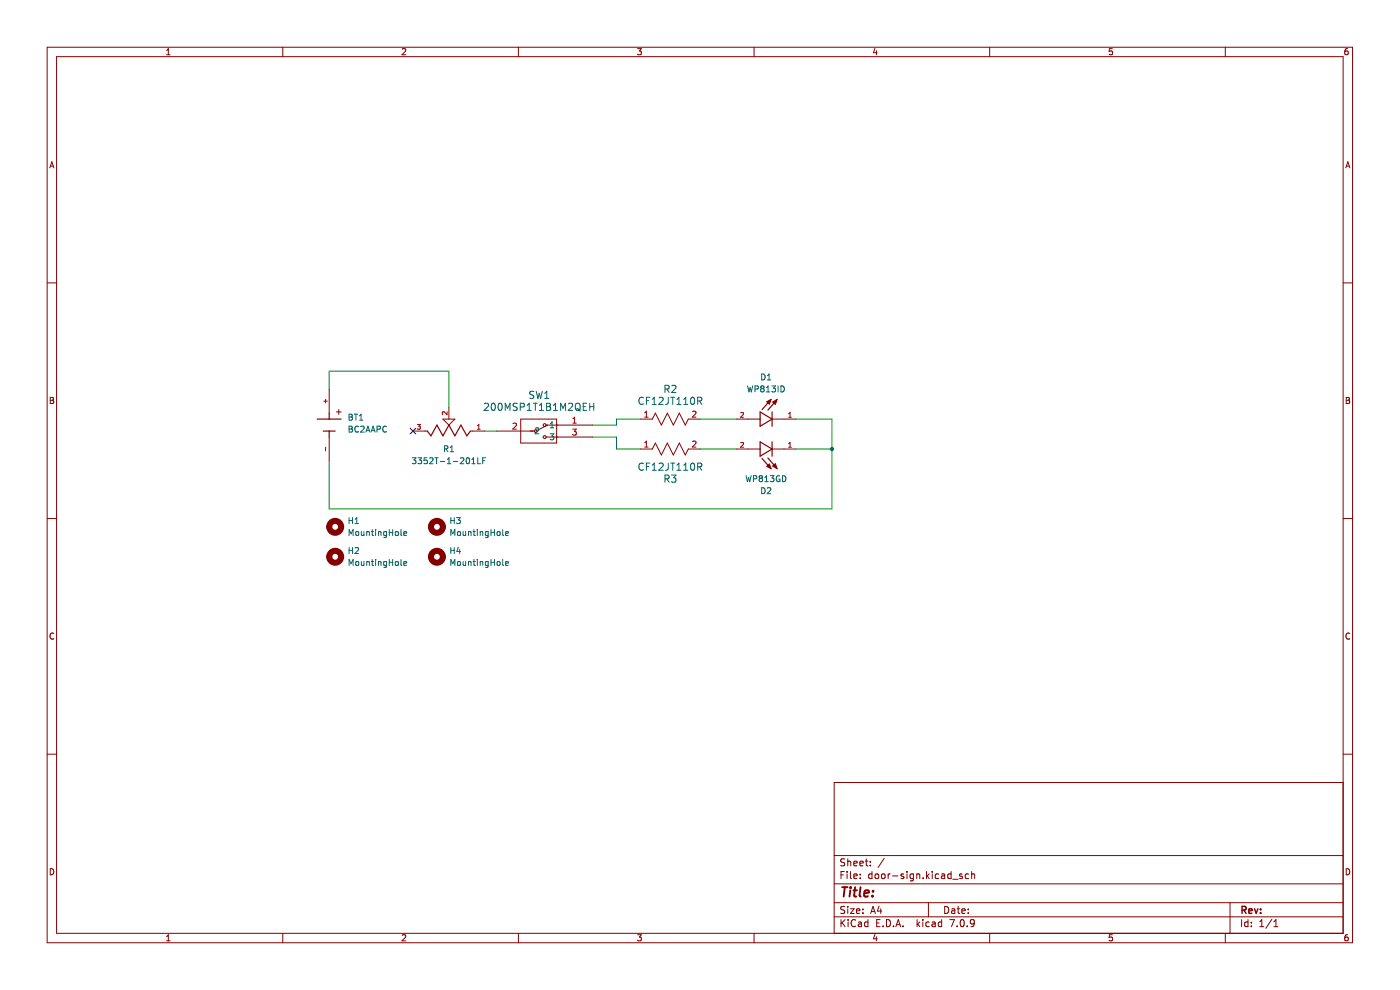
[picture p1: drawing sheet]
<svg xmlns="http://www.w3.org/2000/svg" width="297mm" height="210mm" viewBox="0 0 297 210" stroke-linecap="round" stroke-linejoin="round" font-family="sans-serif">
<g fill="none" stroke="#840000" stroke-width=".21">
<path d="M10 10h276.9v190h-276.9zM12 12h272.9v186h-272.9zM35.3 11.6h.8M35.3 10.7l.4-.4v1.3M60 10v2M85.3 10.4l.5-.1 .3 .4-.8 .9h.8M110 10v2M135.3 10.3h.8l-.5 .5 .4 .1v.6l-.2 .1-.5-.1M160 10v2M185.6 10.3l-.3 .9h.8M185.9 10.7v.9M210 10v2"/>
<path d="M236 10.3h-.6l-.1 .6h.6l.1 .6-.2 .1-.5-.1M259.9 10v2M285.9 10.3l-.4 .1-.2 .2v.8l.2 .2 .5-.1-.1-.6-.4-.1-.2 .3M10.6 35.6l.4-1.3 .4 1.3M10.7 35.2h.6M285.5 35.6l.4-1.3 .5 1.3M285.6 35.2h.6M10 60h2M284.9 60h2M10.7 84.3h.4l.2 .2-.2 .4 .2 .1 .1 .3-.2 .3h-.5zM10.7 84.9h.4M87.6 91.4h3.1"/>
<path d="M94 88.9h2.5l-1.3 1.3zM95.2 86.4v2.5M99.8 91.4h3M105.4 91.4h7.9M110.5 88.9h7.6v5.1h-7.6zM115.8 90.2h9.9M115.8 92.7h9.9M116.2 90.2l-2.6 1.2M135.9 95.2h2.5l.6-1.2 1.3 2.5 1.3-2.5 1.2 2.5 1.3-2.5 1.3 2.5 .6-1.3h2.6M158.7 95.2h2.6M163.8 95.2h2.5M285.6 84.3h.4l.3 .2-.3 .4 .3 .1v.3l-.2 .3h-.5z"/>
<path d="M285.6 84.9h.4M10 110h2M284.9 110h2M11.4 134.4a.58 .58 0 0 0-.8 .5 .58 .58 0 0 0 .8 .6M286.3 134.4a.58 .58 0 0 0-.8 .5 .58 .58 0 0 0 .8 .6M10 160h2M284.9 160h2M284.9 166h-107.9v32M10.7 184.3a.66 .66 0 0 1 .7 .6 .66 .66 0 0 1-.7 .7zM35.3 198.6l.4-.3v1.3M35.3 199.6h.8M60 198v2"/>
<path d="M85.3 198.4l.5-.1 .3 .3-.8 1h.8M110 198v2M135.3 198.3h.8l-.5 .5 .4 .1v.5l-.2 .2-.5-.2M160 198v2M177 194.5h107.9M177 191.5h107.9M177 187.5h107.9M177 181.5h107.9M178.4 185.6h.5M178.4 195.1v1.5M178.6 195.7l.7 .9M179.1 184.9h-.7v1.5"/>
<path d="M179.2 192.3h-.6l-.2 .1v.4l.7 .3 .1 .4-.3 .3-.6-.1M179.2 182.2h-.6l-.2 .1v.4l.7 .3 .1 .4-.3 .3-.6-.1M179.3 195.1l-.9 .8M179.7 184.9v.1M179.7 185.4v1M179.8 182.2v1.5M179.8 192.3v.1M179.8 192.8v1M179.8 182.8l.3-.1h.3l.1 1M179.9 195.1v.1M179.9 195.6v1M180.4 192.8h.8l-.8 1h.8"/>
<path d="M180.4 184.9v1.3l.2 .2M181.1 185.9l.7-.2v-.3h-.5l-.2 .2 .1 .7h.6M181.1 183.2l.7-.2v-.3h-.5l-.2 .2 .1 .7h.6M181.5 195.2a.71 .71 0 0 0-1 .5 .71 .71 0 0 0 .7 .9l.3-.2M181.7 193.3l.7-.2-.1-.3h-.4l-.2 .2 .1 .7h.5M182.1 195.6h.6l.1 1M182.4 183.2l.7-.2v-.3h-.5l-.2 .2 .1 .7h.6M182.5 186.2v.2M182.5 185.4v.2M182.8 195.9l-.5 .1-.2 .2 .2 .4 .5-.1M183.1 193.6v.2M183.1 192.8v.2"/>
<path d="M183.6 182.7h.5M183.8 182.2v1.3l.3 .2M184.1 195.6h-.4l-.3 .3 .2 .6h.5M184.1 195.1v1.5M184.6 183.5v.2M184.6 182.7v.2M184.7 193.8l.5-1.5 .5 1.5M184.8 193.3h.8M185 185.4h-.4l-.3 .3 .1 .6h.6M185 184.9v1.5M185.6 198.2l-.3 .9h.8M185.7 185.5l.2-.1 .4 .1 .1 .6-.1 .2-.4 .1-.2-.2z"/>
<path d="M185.9 198.7v.9M186 195.8h.5M186.5 192.2l-.4 1.1h1M186.7 195.1h-.7v1.5h.7M186.8 192.8v1M187.1 185.5l.2-.1 .4 .1 .1 .6-.2 .2-.3 .1-.2-.2zM187.3 196.4v.2M187.6 182.1l-1.3 1.9M188.1 195.1a.76 .76 0 0 1 .8 .7 .76 .76 0 0 1-.8 .8zM188.4 185.4v1M188.8 185.4l-.4 .3M189.3 185.8h1.2"/>
<path d="M189.6 196.4v.2M190.1 196.6l.5-1.5 .5 1.5M190.2 196.1h.7M191.6 196.4v.2M191.7 185.4h-.4l-.2 .2 .1 .2 .5 .1v.4h-.6M192.4 184.9v.1M192.4 185.4v1M193.8 185.4h-.5l-.2 .3 .1 .6h.6M193.8 185.4v1.2l-.3 .3-.4-.1M194.5 185.5l.2-.1h.4v1M194.5 185.4v1M194.6 195.1v1.5"/>
<path d="M194.7 196l.4 .6M195.1 195.6l-.5 .5M195.8 195.1v.1M195.8 195.6v1M195.8 186.2v.2M196.6 184.9v1.5M196.7 185.8l.4 .6M197 191.5v3M197.1 185.4l-.5 .5M197.1 195.6h-.4l-.3 .3 .2 .6h.5M197.8 184.9v.1M197.8 185.4v1"/>
<path d="M197.8 195.6h.5l.1 1M198.4 195.9l-.5 .1-.2 .2 .2 .4 .5-.1M199.1 185.4h-.4l-.3 .3 .2 .6h.5M199.8 185.4h.5l.1 1M199.8 195.6h-.5l-.2 .3 .1 .6h.6M199.8 195.1v1.5M200.4 185.7l-.5 .1-.2 .2 .2 .4 .5-.1M200.4 192.3a.76 .76 0 0 1 .9 .7 .76 .76 0 0 1-.9 .8zM201.5 195.1h1l-.7 1.5M201.8 185.4h-.5l-.2 .3 .1 .6h.6M201.8 184.9v1.5M201.9 192.8h.6l.1 1"/>
<path d="M202.1 186.5h1.2M202.6 193.1l-.5 .1-.3 .2 .3 .4 .5-.1M203.1 192.8h.5M203.1 196.4v.2M203.3 192.3v1.3l.3 .2M203.8 195.2l.3-.1a.8 .8 0 0 1 .5 .7 .8 .8 0 0 1-.5 .8l-.4-.6zM204.1 193.3l.7-.2-.1-.3h-.4l-.2 .2v.7h.6M204.1 185.4h-.3l-.2 .2v.2l.5 .1v.4h-.5M205.2 196.4v.2M205.4 193.6v.2M205.4 192.8v.2M205.5 185.4h-.4l-.3 .3 .1 .6h.6"/>
<path d="M206.1 185.5l.2-.1h.4l.1 1M206.1 184.9v1.5M206.7 195.7l-.3 .3h-.3l-.3-.3v-.3l.3-.3h.5l.1 .3a1 1 0 0 1-.4 1.2h-.3M210 198v2M236 198.3h-.6l-.1 .6 .6-.1 .1 .6-.2 .2-.5-.2M259.9 198v2M260.9 191.5v6.5M263.4 195.1v1.5M264.8 195.6h-.5l-.3 .3 .2 .6h.6M264.8 195.1v1.5M265.5 196.4v.2M265.5 195.6v.2"/>
<path d="M267.3 196.6h.8M267.3 195.5l.4-.4v1.5M269.8 195l-1.3 1.9M270.3 196.6h.8M270.3 195.5l.4-.4v1.5M285.6 184.3a.66 .66 0 0 1 .7 .6 .66 .66 0 0 1-.7 .7zM285.9 198.3h-.4l-.2 .3v.7l.2 .3 .5-.2-.1-.6h-.4l-.2 .2"/>
<circle cx="113.6" cy="91.4" r=".3"/>
<circle cx="115.5" cy="90.2" r=".3"/>
<circle cx="115.5" cy="92.7" r=".3"/>
</g>
<path d="M263.5 193h.7l.2-.2-.1-.4-.8-.1v1.5M263.9 193l.5 .8M264.9 193.3l.7-.2v-.3h-.5l-.2 .2 .1 .7h.6M266.1 192.8l.4 1 .3-1M267.4 193.6v.2M267.4 192.8v.2" fill="none" stroke="#840000" stroke-width=".3"/>
<path d="M178.7 188.2h1.1M179.2 188.2l-.2 2M180.4 188.9l-.2 1.3M180.5 188.2l-.1 .2M181 188.9h.8M181.4 188.2l-.2 1.7 .1 .2 .3 .1M182.6 188.2l-.3 1.7 .3 .3M183.3 189.5l1-.2v-.4h-.8l-.2 1 .2 .3 .6-.1M185.1 190v.2M185.2 188.9v.2" fill="none" stroke="#840000" stroke-width=".4"/>
<path d="M87 90.8l1.2 1.2M88.2 90.8l-1.2 1.2" fill="none" stroke="#000084" stroke-width=".21"/>
<path d="M69.8 82.6v-3.9h25.4v7.7M102.8 91.4h2.6M125.7 92.7h5.1v2.5h5.1M135.9 88.9h-5.1v1.3h-5.1M148.6 88.9h7.6M148.6 95.2h7.6M168.9 88.9h7.6v19h-106.7v-10.1M168.9 95.2h7.6" fill="none" stroke="#009600" stroke-width=".21"/>
<g fill="none" stroke="#006464" stroke-width=".21">
<path d="M87.5 97.1h.7l-.4 .5 .4 .1v.5l-.2 .2-.5-.2M88.7 97.1h.8l-.5 .5 .4 .1v.5l-.2 .2-.5-.2M90.6 97.1h-.6l-.1 .6 .6-.1 .1 .6-.2 .2-.5-.2M91.1 97.2l.5-.1 .3 .4-.8 .9h.8M92.2 97.1h.8M92.6 97.1v1.3M93.4 97.9h1M94.3 95.2h.6l.1-.5-.7-.1v1.2M94.6 95.2l.4 .6M94.9 98.4h.7M94.9 97.5l.4-.4v1.3M95.5 95.8h.7"/>
<path d="M95.5 94.9l.4-.3v1.2M96.2 97.9h.9M97.7 97.2l.5-.1 .2 .4-.8 .9h.8M99 97.2l.2-.1a.68 .68 0 0 1 .4 .6 .68 .68 0 0 1-.4 .7l-.3-.5zM100.1 98.4h.7M100.1 97.5l.4-.4v1.3M101.4 97.1v1.3h.6M102.4 97.7h.4M102.8 85.7l.5-.2 .3 .5-.9 1.1h.9M103 97.1h-.6v1.3M104.4 85.7l.2-.2a.81 .81 0 0 1 .5 .8 .81 .81 0 0 1-.5 .8l-.2-.2-.2-.4zM105.8 85.7l.2-.2a.81 .81 0 0 1 .6 .8 .81 .81 0 0 1-.6 .8l-.2-.2-.1-.4z"/>
<path d="M107.2 87.1v-1.6l.5 1.1 .5-1.1v1.6M109.7 85.6l-.6-.1-.2 .3 .1 .4 .7 .3v.4l-.3 .2-.5-.1M110.4 86.3h.7l.1-.3v-.3l-.8-.2v1.6M111.8 87.1h.9M111.8 86l.5-.5v1.6M113.1 85.5h.9M113.2 83.1l-.5-.1-.3 .1v.5l.7 .3 .1 .3-.2 .3-.6-.1M113.6 85.5v1.6M113.6 90.9l.5-.2 .2 .4-.8 .9h.8M113.7 83l.4 1.5 .3-1.1 .3 1.1 .4-1.5M114.4 87.1h.9M114.4 86l.5-.5v1.6"/>
<path d="M115.6 84.5h.8M115.6 83.4l.4-.4v1.5M116 85.5h.5l.3 .3-.3 .5 .3 .1v.4l-.3 .3h-.5zM116 86.3h.5M116.7 92h.8l-.4 .5 .3 .1v.6l-.2 .1-.5-.1M116.8 90.7h.7M116.8 89.8l.3-.3v1.2M117.4 87.1h.9M117.4 86l.4-.5v1.6M118.9 87.1v-1.6l.5 1.1 .6-1.1v1.6M120.6 85.7l.6-.2 .3 .5-1 1.1h1M122.1 85.8l.3-.3a.51 .51 0 0 1 .7 .5v.6a.51 .51 0 0 1-.5 .5 .51 .51 0 0 1-.5-.5z"/>
<path d="M122.3 86.7l.8 .5M123.7 86.3h.5M124.5 85.5h-.8v1.6h.8M125.1 86.3h.9M125.1 85.5v1.6M126 85.5v1.6M136.5 98.4a.72 .72 0 0 0-1 .5 .72 .72 0 0 0 .7 .9l.3-.2M137.1 99h.5M137.9 98.2h-.8v1.6M138.4 99.8h.8M138.4 98.7l.4-.5v1.6M139.8 98.4l.6-.2 .3 .5-1 1.1h1"/>
<path d="M141.8 98.2v1.1a.49 .49 0 0 1-.6 .5M142.3 98.2h.9M142.7 98.2v1.6M143.6 99.8h.9M143.6 98.7l.4-.5v1.6M145 99.8h.9M145 98.7l.5-.5v1.6M146.6 98.4l.3-.2a.81 .81 0 0 1 .5 .8 .81 .81 0 0 1-.5 .8l-.3-.2-.1-.4zM148 99h.7l.2-.3-.1-.3-.8-.2v1.6M148.4 99l.5 .8M141.1 101.6l.7-.1 .2-.2-.1-.4-.8-.1v1.5M141.4 101.6l.6 .7"/>
<path d="M142.5 100.8h.9l-.5 .6 .4 .1v.6l-.2 .2-.6-.2"/>
</g>
<path d="M88.5 90h.7l-.4 .4 .3 .1v.5h-.6M94.8 87.3v.7l-.7-.7-.3 .2 .1 .4M101.3 91.1h.6M101.3 90.3l.3-.3v1.1M108.8 89.9l.5-.1 .3 .3-.8 .9h.8M121.5 91h.8l-.5 .5 .4 .1v.6l-.2 .1-.5-.1M121.5 89.8h.8M121.5 88.8l.4-.3v1.3M136.8 94.8h.7M136.8 93.9l.3-.3v1.2M146.9 93.7l.5-.1 .2 .3-.7 .9h.7" fill="none" stroke="#a90000" stroke-width=".21"/>
<path d="M90.7 91.4l.7 1.1 1.3-2.3 1.3 2.3 1.2-2.3 1.3 2.3 1.3-2.3 1.2 2.3 .8-1.1M161.3 93.7l2.5 1.5-2.5 1.6zM161.7 97.3l1.7 2M162.9 97.2l1.8 2M163.8 93.7v3.1" fill="none" stroke="#840000" stroke-width=".25"/>
<path d="M162.6 98.9l.6-.5 .4 1z" fill="#840000"/>
<path d="M162.6 98.9l.6-.5 .4 1z" fill="none" stroke="#840000" stroke-width=".21"/>
<path d="M163.9 98.9l.6-.5 .4 1z" fill="#840000"/>
<path d="M69.8 82.6v5M69.8 92.7v5.1M71.4 87.4h1M71.9 86.9v1M135.9 88.9h2.5l.6-1.3 1.3 2.6 1.3-2.6 1.2 2.6 1.3-2.6 1.3 2.6 .6-1.3h2.6M156.2 95.2h2.5M158.7 88.9h2.6M163.8 88.9h2.5M163.9 98.9l.6-.5 .4 1zM166.3 95.2h2.6" fill="none" stroke="#840000" stroke-width=".21"/>
<path d="M68.7 85.1h.8M69.1 84.7v.8M69.1 94.9v.7M136.8 88.5h.7M136.8 87.6l.3-.4v1.3M146.9 87.3l.5-.1 .2 .4-.7 .9h.7M157.2 93.9l.3-.1 .2 .3-.6 .8h.6M167.3 94.9h.6M167.3 94.1l.3-.3v1.1" fill="none" stroke="#a90000" stroke-width=".21"/>
<g fill="none" stroke="#006464" stroke-width=".21">
<path d="M74.1 87.9h.4l.2 .2-.2 .4 .2 .1 .1 .3-.3 .2h-.4zM74.1 90.4h.4l.2 .2-.2 .4 .2 .1 .1 .3-.3 .3h-.4zM74.1 88.5h.4M74.1 91h.4M75.1 87.9h.8M75.5 87.9v1.2M76.1 90.5a.56 .56 0 0 0-.8 .5 .56 .56 0 0 0 .8 .5M76.2 89.1h.8M76.2 88.2l.4-.3v1.2M76.5 90.5l.5-.1 .3 .4-.8 .9h.8M77.6 91.7l.4-1.3 .5 1.3M77.7 91.3h.7"/>
<path d="M78.7 91.7l.4-1.3 .5 1.3M78.8 91.3h.6M80 91.1l.6-.1v-.5l-.6-.1v1.3M82 90.5a.56 .56 0 0 0-.8 .5 .56 .56 0 0 0 .8 .5M136.5 84.4a.72 .72 0 0 0-1 .5 .72 .72 0 0 0 .7 .9l.3-.2M137.1 85h.5M137.9 84.3h-.8v1.5M138.4 85.8h.8M138.4 84.7l.4-.4v1.5M139.8 84.4l.6-.1 .3 .4-1 1.1h1M141.1 82.5h.7l.2-.3-.1-.3-.8-.2v1.5M141.4 82.5l.6 .7"/>
<path d="M141.8 84.3v1.1a.49 .49 0 0 1-.6 .4M142.3 84.3h.9M142.5 81.9l.6-.2 .3 .5-.9 1h.9M142.7 84.3v1.5M143.6 85.8h.9M143.6 84.7l.4-.4v1.5M145 85.8h.9M145 84.7l.5-.4v1.5M146.6 84.4l.3-.1a.81 .81 0 0 1 .5 .7 .81 .81 0 0 1-.5 .8l-.3-.2-.1-.4zM148 85.1l.7-.1 .2-.2-.1-.4-.8-.1v1.5M148.4 85.1l.5 .7M74.1 109.8v1.3"/>
<path d="M74.1 113.6v-1.3l.4 .9 .4-.9v1.3M74.1 116.1v1.3M74.1 120v-1.3l.4 .9 .4-.9v1.3M74.1 110.4h.7M74.1 116.7h.7M74.8 109.8v1.3M74.8 116.1v1.3M75.3 111.1h.8M75.3 116.3l.5-.2 .3 .4-.8 .9h.8M75.3 110.2l.4-.4v1.3M75.5 112.9l.2-.1 .4 .1-.1 .6h-.5zM75.5 119.2l.2-.1 .4 .1-.1 .7-.5-.1z"/>
<path d="M76.7 112.8v.7h.5M76.7 119.1v.8l.5-.1M77.2 112.8v.8M77.2 119.1v.9M77.8 112.9l.5-.1 .1 .8M77.8 119.2h.5l.1 .8M77.8 112.8v.8M77.8 119.1v.9M78.8 112.8h.5M78.8 119.1h.5M79 112.3v1.1l.3 .2M79 118.7v1.1l.3 .2"/>
<path d="M79.7 112.3v.2M79.7 112.8v.8M79.7 118.7v.1M79.7 119.1v.9M80.3 112.9l.5-.1v.8M80.3 119.2h.5v.8M80.3 112.8v.8M80.3 119.1v.9M82 112.8h-.4l-.2 .2 .1 .5h.5M82 112.8v1l-.3 .2h-.3M82 119.2l-.4-.1-.2 .2 .1 .6h.5M82 119.1v1l-.3 .3-.3-.1"/>
<path d="M82.6 112.9h.7M82.6 112.3v1.3M82.6 118.7v1.3M82.6 119.3h.7M83.3 112.3v1.3M83.3 118.7v1.3M83.9 112.9l.2-.1 .4 .1-.1 .6h-.5zM83.9 119.2l.2-.1 .4 .1-.1 .7-.5-.1zM85.1 118.7v1.1l.1 .2M85.1 112.3v1.1l.1 .2M85.7 113.2l.6-.1-.1-.3h-.4l-.1 .1v.6h.5M85.7 119.5l.6-.1-.1-.2-.4-.1-.1 .2v.6h.5"/>
<path d="M95.6 109.8v1.3M95.6 113.6v-1.3l.5 .9 .4-.9v1.3M95.6 116.1v1.3M95.6 120v-1.3l.5 .9 .4-.9v1.3M95.6 110.4h.8M95.6 116.7h.8M96.4 109.8v1.3M96.4 116.1v1.3M96.9 109.8h.7l-.4 .5 .4 .1v.5l-.2 .2-.5-.2M97.1 112.9l.2-.1 .3 .1v.6h-.5zM97.1 119.2l.2-.1 .3 .1v.7l-.5-.1zM97.2 116.1l-.3 .9h.8"/>
<path d="M97.5 116.6v.8M98.2 112.8l.1 .7h.5M98.2 119.1l.1 .8 .5-.1M98.8 112.8v.8M98.8 119.1v.9M99.4 112.9l.5-.1v.8M99.4 112.8v.8M99.4 119.1v.9M99.4 119.2h.5v.8M100.4 112.8h.4M100.4 119.1h.4M100.5 112.3v1.1l.3 .2"/>
<path d="M100.5 118.7v1.1l.3 .2M101.3 112.3v.2M101.3 112.8v.8M101.3 118.7v.1M101.3 119.1v.9M101.9 112.9l.5-.1v.8M101.9 112.8v.8M101.9 119.1v.9M101.9 119.2h.5v.8M103.6 112.8h-.4l-.2 .2 .1 .5h.5M103.6 112.8v1l-.3 .2h-.3M103.6 119.1v1l-.3 .3-.3-.1"/>
<path d="M103.6 119.2l-.4-.1-.2 .2 .1 .6h.5M104.2 112.3v1.3M104.2 118.7v1.3M104.2 112.9h.7M104.2 119.3h.7M104.9 112.3v1.3M104.9 118.7v1.3M105.5 112.9l.2-.1 .3 .1v.6h-.5zM105.5 119.2l.2-.1 .3 .1v.7l-.5-.1zM106.6 112.3v1.1l.2 .2M106.6 118.7v1.1l.2 .2M107.3 113.2l.6-.1-.1-.3h-.4l-.1 .1v.6h.5"/>
<path d="M107.3 119.5l.6-.1-.1-.2-.4-.1-.1 .2v.6h.5M158.3 100.9l.3 1.3 .2-.9 .2 .9 .3-1.3M159.8 101.6l.6-.1 .1-.5-.7-.1v1.3M161.3 101.5l-.3-.3 .3-.3h.2l.3 .2-.3 .4M161.3 101.5l-.3 .2 .1 .4 .2 .1 .3-.1 .2-.2v-.2l-.3-.2M161.3 101.5h.2M161.6 103.4a.64 .64 0 0 1 .7 .7 .64 .64 0 0 1-.7 .6zM162.3 102.2h.7M162.3 101.3l.3-.4v1.3M162.8 103.6l.5-.2 .2 .4-.8 .9h.8M163.4 100.9h.8l-.4 .5 .3 .1v.6l-.2 .1-.5-.1M165.4 101a.58 .58 0 0 0-.7 .6 .58 .58 0 0 0 .8 .5v-.5h-.3"/>
<path d="M166 100.9a.64 .64 0 0 1 .7 .6 .64 .64 0 0 1-.7 .7z"/>
</g>
<path d="M67.3 88.9h5.1M68.6 91.4h2.5M69.8 87.6v1.3M69.8 91.4v1.3M161.3 87.4l2.5 1.5-2.5 1.5zM163.4 84.9l-1.7 2M163.8 87.4v3M164.7 85l-1.8 2" fill="none" stroke="#840000" stroke-width=".25"/>
<g fill="none" stroke="#840000" stroke-width="1.3">
<circle cx="71.1" cy="118.1" r="1.27"/>
<circle cx="71.1" cy="111.8" r="1.27"/>
<circle cx="92.7" cy="111.8" r="1.27"/>
<circle cx="92.7" cy="118.1" r="1.27"/>
</g>
<path d="M162.6 85.2l1-.5-.4 1z" fill="#840000"/>
<path d="M162.6 85.2l1-.5-.4 1z" fill="none" stroke="#840000" stroke-width=".21"/>
<path d="M163.9 85.3l1-.6-.4 1.1z" fill="#840000"/>
<path d="M156.2 88.9h2.5M163.9 85.3l1-.6-.4 1.1zM166.3 88.9h2.6" fill="none" stroke="#840000" stroke-width=".21"/>
<path d="M157.2 87.6l.3-.1 .2 .3-.6 .7h.6M167.3 88.5h.6M167.3 87.8l.3-.3v1" fill="none" stroke="#a90000" stroke-width=".21"/>
<g fill="none" stroke="#006464" stroke-width=".21">
<path d="M161.6 79.3a.64 .64 0 0 1 .7 .7 .64 .64 0 0 1-.7 .6zM162.8 79.7l.4-.4v1.3M158.6 81.9l.3 1.2 .2-.9 .3 .9 .3-1.2M160.2 82.5h.6v-.5l-.6-.1v1.2M161.6 82.4l-.2-.2 .2-.3h.3l.2 .2-.2 .3M161.6 82.4l-.2 .2v.4l.2 .1h.4l.1-.2v-.3l-.2-.2M161.6 82.4h.3M162.6 83.1h.7M162.6 82.2l.3-.3v1.2M162.8 80.6h.7M163.7 81.9h.8l-.4 .4 .4 .2v.5l-.2 .1-.6-.1M165.1 81.9v1.2"/>
<path d="M165.7 81.9a.64 .64 0 0 1 .7 .6 .64 .64 0 0 1-.7 .6z"/>
</g>
<circle cx="176.5" cy="95.2" r=".46" fill="#009600"/>
</svg>
